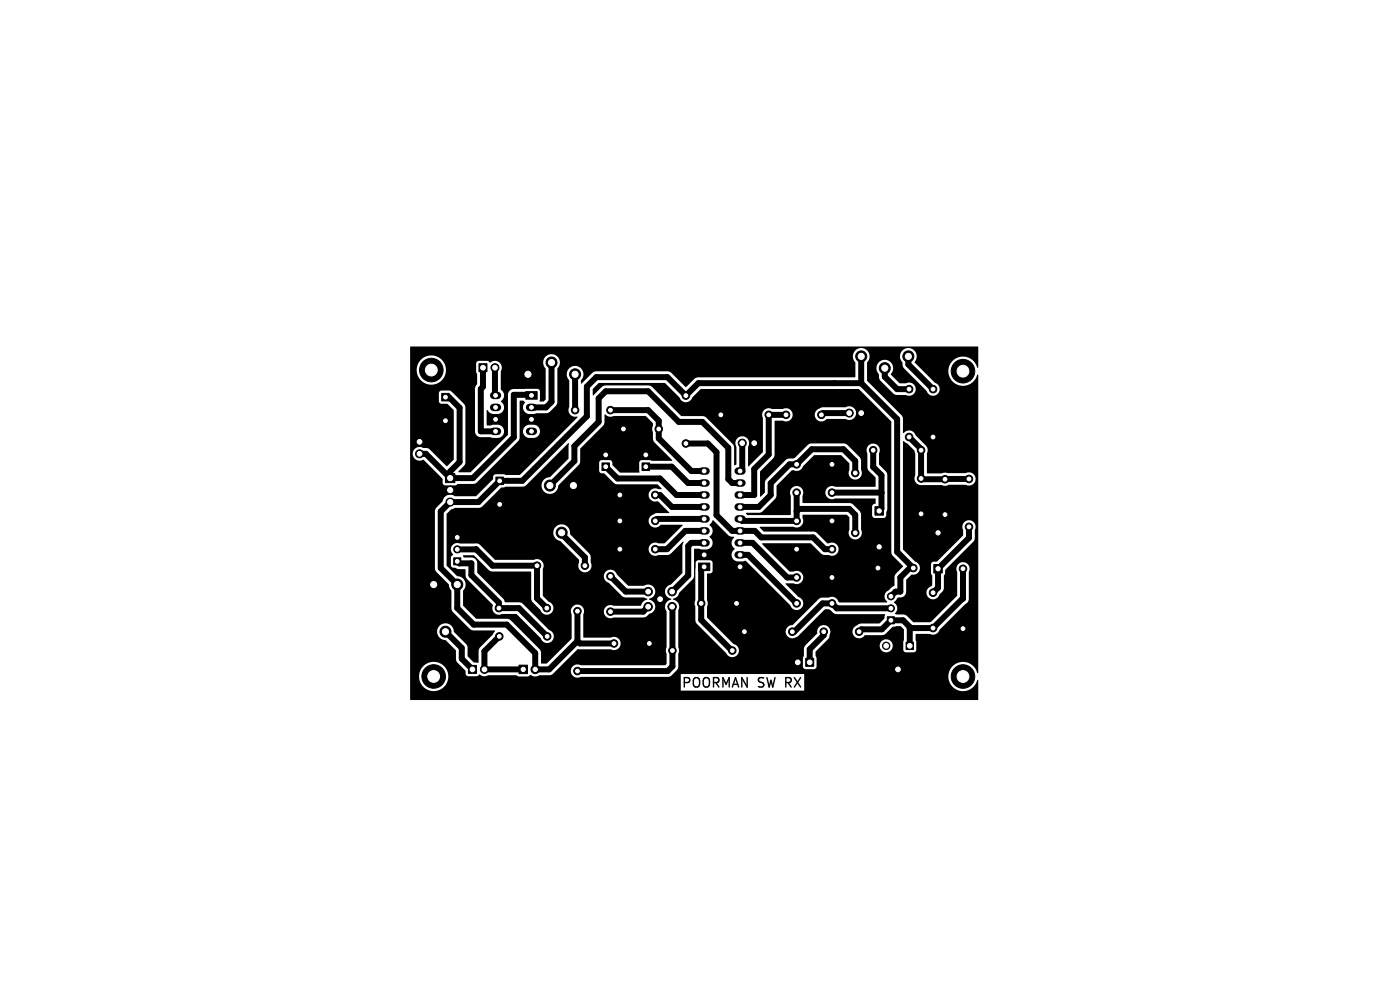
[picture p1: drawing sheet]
<svg xmlns="http://www.w3.org/2000/svg" width="297mm" height="210mm" viewBox="0 0 297 210" stroke-linecap="round" stroke-linejoin="round" font-family="sans-serif">
<defs><g id="words">
<text font-size="2.8" x="144.5" y="146">POORMAN SW RX</text>
</g></defs>
<g fill="#000" stroke="#000" stroke-width=".21">
<path d="M101.6 77.1h1.7v1.7h-1.7zM88.2 92.9h1.7v1.7h-1.7zM93.7 83.4h1.6v1.7h-1.6zM111.6 83.1h2.4v1.6h-2.4zM127.7 98.2h1.6v1.6h-1.6zM136.2 98.2h1.6v1.6h-1.6zM159.2 93.1h1.7v1.7h-1.7zM181.9 86.8h1.7v1.7h-1.7zM96.3 118.3h1.5v1.5h-1.5zM94.5 100.5h2v1.9h-2zM105.2 101.2h1.6v1.6h-1.6zM148.2 119.4h2.4v1.6h-2.4z"/>
<path d="M185.6 107.5h1.8v1.8h-1.8zM139.1 126.2h1.8v1.8h-1.8zM188.3 130.8h1.5v1.5h-1.5zM192.2 136.2h1.6v1.6h-1.6zM198.1 119.8h1.8v1.7h-1.8zM99.4 141.2h1.7v1.7h-1.7zM110.1 141.1h1.8v1.8h-1.8zM170.9 139.6h1.7v1.7h-1.7z"/>
<circle cx="91.5" cy="78.5" r="2.5"/>
<circle cx="105" cy="78" r=".85"/>
<circle cx="112" cy="79.4" r="1.17"/>
<circle cx="117" cy="76.9" r="1.17"/>
<circle cx="122" cy="79.4" r="1.17"/>
<circle cx="182.7" cy="75.6" r="1.17"/>
<circle cx="187.7" cy="78.1" r="1.17"/>
<circle cx="192.7" cy="75.6" r="1.17"/>
<circle cx="204.3" cy="78.7" r="2.5"/>
<circle cx="89" cy="96.3" r=".85"/>
<circle cx="94.5" cy="89.2" r=".8"/>
<circle cx="122" cy="87" r=".8"/>
<circle cx="128.5" cy="96.5" r=".8"/>
<circle cx="129.5" cy="87" r=".8"/>
<circle cx="132.3" cy="91" r=".8"/>
<circle cx="137" cy="96.5" r=".8"/>
<circle cx="139.8" cy="91" r=".8"/>
<circle cx="145.5" cy="83.9" r=".8"/>
<circle cx="145.5" cy="94.1" r=".8"/>
<circle cx="152.9" cy="88" r=".8"/>
<circle cx="157.5" cy="94" r=".85"/>
<circle cx="163.1" cy="88" r=".8"/>
<circle cx="166.8" cy="88" r=".8"/>
<circle cx="169" cy="98.5" r=".8"/>
<circle cx="174.3" cy="88" r=".8"/>
<circle cx="176.5" cy="98.5" r=".8"/>
<circle cx="180.2" cy="87.6" r=".85"/>
<circle cx="185.2" cy="95.5" r=".8"/>
<circle cx="192.9" cy="92.7" r=".8"/>
<circle cx="192.9" cy="82.5" r=".8"/>
<circle cx="195.4" cy="95.5" r=".8"/>
<circle cx="197.9" cy="82.5" r=".8"/>
<circle cx="197.9" cy="92.7" r=".8"/>
<circle cx="97" cy="114" r=".75"/>
<circle cx="97" cy="116.5" r=".75"/>
<circle cx="106" cy="107" r=".8"/>
<circle cx="113.9" cy="120" r=".8"/>
<circle cx="116.7" cy="103" r="1.17"/>
<circle cx="119.2" cy="113" r="1.17"/>
<circle cx="121.7" cy="103" r="1.17"/>
<circle cx="124.1" cy="120" r=".8"/>
<circle cx="131.5" cy="116.5" r=".8"/>
<circle cx="131.5" cy="110.5" r=".8"/>
<circle cx="131.5" cy="105" r=".8"/>
<circle cx="139" cy="116.5" r=".8"/>
<circle cx="139" cy="110.5" r=".8"/>
<circle cx="139" cy="105" r=".8"/>
<circle cx="169" cy="116.5" r=".8"/>
<circle cx="169" cy="110.5" r=".8"/>
<circle cx="169" cy="104.5" r=".8"/>
<circle cx="176.5" cy="116.5" r=".8"/>
<circle cx="176.5" cy="110.5" r=".8"/>
<circle cx="176.5" cy="104.5" r=".8"/>
<circle cx="181.4" cy="113" r=".8"/>
<circle cx="181.4" cy="100.3" r=".8"/>
<circle cx="186.5" cy="116" r=".9"/>
<circle cx="195.4" cy="101.5" r=".8"/>
<circle cx="195.4" cy="109" r=".8"/>
<circle cx="199" cy="113" r=".9"/>
<circle cx="200.5" cy="101.7" r=".8"/>
<circle cx="200.5" cy="109.2" r=".8"/>
<circle cx="205.6" cy="111.8" r=".8"/>
<circle cx="205.6" cy="101.6" r=".8"/>
<circle cx="92" cy="124" r="1.17"/>
<circle cx="94.5" cy="134" r="1.17"/>
<circle cx="97" cy="124" r="1.17"/>
<circle cx="105.8" cy="129" r=".8"/>
<circle cx="105.9" cy="135" r=".8"/>
<circle cx="116" cy="129" r=".8"/>
<circle cx="116.1" cy="135" r=".8"/>
<circle cx="122.5" cy="129.6" r=".8"/>
<circle cx="129.5" cy="122.2" r=".8"/>
<circle cx="129.5" cy="129.7" r=".8"/>
<circle cx="130.3" cy="136.5" r=".8"/>
<circle cx="137.5" cy="128.7" r=".9"/>
<circle cx="137.5" cy="125.5" r=".9"/>
<circle cx="137.8" cy="136.5" r=".8"/>
<circle cx="142.6" cy="128.7" r=".9"/>
<circle cx="142.6" cy="125.5" r=".9"/>
<circle cx="142.7" cy="138" r=".8"/>
<circle cx="148.8" cy="128" r=".8"/>
<circle cx="155.4" cy="138" r=".8"/>
<circle cx="156.3" cy="128" r=".8"/>
<circle cx="157.9" cy="134" r=".8"/>
<circle cx="168.1" cy="134" r=".8"/>
<circle cx="169" cy="122.5" r=".8"/>
<circle cx="169" cy="128" r=".8"/>
<circle cx="174.8" cy="134" r=".8"/>
<circle cx="176.5" cy="122.5" r=".8"/>
<circle cx="176.5" cy="128" r=".8"/>
<circle cx="182.3" cy="134" r=".8"/>
<circle cx="186.3" cy="120.5" r=".8"/>
<circle cx="188" cy="137" r=".78"/>
<circle cx="189" cy="129" r=".75"/>
<circle cx="189" cy="126.5" r=".75"/>
<circle cx="193.8" cy="120.5" r=".8"/>
<circle cx="197.9" cy="133.2" r=".8"/>
<circle cx="197.9" cy="125.7" r=".8"/>
<circle cx="204.3" cy="133.3" r=".8"/>
<circle cx="204.3" cy="120.6" r=".8"/>
<circle cx="92" cy="143.5" r="2.5"/>
<circle cx="102.8" cy="142" r=".85"/>
<circle cx="113.5" cy="142" r=".9"/>
<circle cx="122.5" cy="142.3" r=".8"/>
<circle cx="169.2" cy="140.5" r=".85"/>
<circle cx="190.5" cy="142" r=".78"/>
<circle cx="204.3" cy="143.5" r="2.5"/>
</g>
<path d="M95.5 104h.1M95.5 106.5h.1" fill="none" stroke="#000" stroke-width="1.9"/>
<g fill="none" stroke="#000" stroke-width="1.6">
<path d="M104.7 86.4h.8M104.7 89h.8M104.7 91.5h.8M104.7 83.9h.8M112.4 86.4h.8M112.4 89h.8M112.4 91.5h.8M149 99.9h.8M156.6 99.9h.8M149 117.7h.8M149 115.2h.8M149 112.6h.8"/>
<path d="M149 110.1h.8M149 107.5h.8M149 105h.8M149 102.5h.8M156.6 117.7h.8M156.6 115.2h.8M156.6 112.6h.8M156.6 110.1h.8M156.6 107.5h.8M156.6 105h.8M156.6 102.5h.8M156.6 120.2h.8"/>
</g>
<g fill="none" stroke="#000" stroke-width="1.3">
<path d="M102.5 78v4l-.5 .5v9h3.1M105 78v5.7l.1 .2M117 76.9v8.4l-1.2 1.1h-3M122 79.4v7.6M182.7 75.6v5.7M187.7 78.1v1.8l2.6 2.7h2.6M192.7 75.6v1.7l5.2 5.3M89 96.3h1.3l5.2 5.1M94.5 84.3h.8l2.2 2.2v11.5l-2 2v1.4M112.8 83.9l-.6-.2h-3.2v9l-8.7 8.7h-4.8M128.5 99l2.5 2.5h9l3.5 3.5h5.9M129.5 87h8l2.3 2.3v3.7l6.9 6.9h2.7"/>
<path d="M137 99h5.5l3.5 3.5h3.4M145.5 94.1h4.7l1.8 1.8v13.4l3.3 3.3h4.8l1.4 1.4h11l2.5 2.5h1.5M157.5 94v5.5l-.5 .4M166.8 88h-3.7v8.4l-3.1 3.1v5.5h-3M180.2 87.6h-5.6l-.3 .4M182.7 81.3l7.6 7.6v28.2l3.5 3.4h-.8l-2 2v3h-1l-1 1M182.7 81.3h-34.6l-2.6 2.6-3.9-3.9h-15.1l-2 2v6.3l-13.7 13.7h-4.8l-4.5 4.5h-6l-2 2v12l3.5 3.5v5l3.5 3.5h7l6 6v3.5h3l6-6M185.2 95.5v3.6l1.8 1.7v7.1l-.5 .5M192.9 92.7l2.5 2.6v6.2l.2 .2 10-.1M97 116.5h4M97 119.1l.4 .4h2.6v2.5l5.8 5.8v1.2h4.3l6 6M101 116.5l3.5 3.5h9.4v6.9l2.1 2.1"/>
<path d="M101 116.5h.1M119.4 113.5l4.7 4.7v1.8M139 105h1l2.5 2.5h6.9M149.4 115.2h-2.7l-.7 .6v6.3l-3.4 3.4M149.4 112.6h-4l-3.9 3.9h-2.5M149.4 110.1h-10l-.4 .4M157 117.7h1.7l10.3 10.3M157 115.2h2.7l7.3 7.3h2M157 102.5h-1.7l-.8-.9v-6.6l-5.5-5.5h-5l-6.5-6.5h-9l-1.5 1.5v5l-5.1 5.2v3.1l-5.2 5.2M169 108.5l.6-.5h10.6l1.2 1.2v3.8M169 104.5v6h-11.6l-.4-.4M176.5 104.5h10.5"/>
<path d="M181.4 100.3v-2.5l-2.5-2.5h-6.7l-3.2 3.2h-1.5l-4 4v2.5l-2.5 2.5h-4M205.6 111.8v2.3l-6.6 6.6v4l-1.1 1M94.5 134l3.5 3.5v2.2l2.2 2.3M105.9 135l-3.1 3.2v3.8h8.2M122.5 129.6v6.4M122.5 136l.5 .5h7.3M129.5 122.2l3.3 3.3h4.7M137.5 128.7l-1 1.1h-7M142.6 128.7l.1 12.6-1 1h-19.2M149.4 120.2l-.6 .7v10.6l6.6 6.5M174.8 134v.8l-3 2.9v2.8M182.3 134l.5-.5h4.3l1.9-1.9h2.6l1.4 1.4v4"/>
<path d="M189 129h-11.5l-1-1h-2l-6 6h-.4M204.3 120.7v6.3l-6.4 6.2h-4.8l-.1 .2"/>
</g>
<path d="M87.1 73.5h120.3l.1 .1v4.3l-.1 .1a3.1 3.1 0 0 0-4.3-2.2 3.1 3.1 0 0 0-1.2 4.7 3.1 3.1 0 0 0 4.8 .2l.8-1.2v3.1h-8.2a1.45 1.45 0 0 0-1-1.4l-4.3-4.3a1.81 1.81 0 0 0 0-2.6 1.81 1.81 0 0 0-2.6 .1 1.81 1.81 0 0 0 .1 2.5v.7l.3 .5 4.4 4.5h-1.9a1.42 1.42 0 0 0-2.1-1.3h-1.4l-1.8-1.8a2.05 2.05 0 0 0-.4-2.9 1.8 1.8 0 0 0-2.3 .5 1.8 1.8 0 0 0 .2 2.3v.8l.3 .5 2.7 2.8 .7 .3h2a1.4 1.4 0 0 0 2.1-1.2h1.9l.4 .3a1.41 1.41 0 0 0 1.5 1 1.41 1.41 0 0 0 1.2-1.3h8.2v19h-.5l-.1-.2a1.42 1.42 0 0 0-2-1l-4.5-.1-.6 .1h-3.1l-.1-4.2a1.46 1.46 0 0 0-.3-1.8l-2.1-2.1a1.5 1.5 0 0 0-2.6-.4v-3.1l-.2-.5-7.4-7.5-.1-3.9a1.79 1.79 0 0 0 .1-2.5 1.79 1.79 0 0 0-2.6-.1 1.79 1.79 0 0 0 .1 2.6h-62.7v-.3a1.79 1.79 0 0 0-2.6-1.3 1.79 1.79 0 0 0-.4 2.9v6.5l-.5 .5-.8-.1v-2.2l-.4-.4h-5.4a1.23 1.23 0 0 0-.9 1.3h-.9l-.2-.7-.4-.4-.1-3.9a1.52 1.52 0 0 0-.3-2 1.52 1.52 0 0 0-2 .1l-.5-.4-2.1 .1-.3 .4v1.5h-6.4a3.1 3.1 0 0 0-4.5-2.7 3.1 3.1 0 0 0-.3 5.3 3.1 3.1 0 0 0 4.8-2.3v-.3h6.4v.5l.2 .4v2.1l-.4 .9v9.2a1.24 1.24 0 0 0 1.1 1.1l3.7 .2a1.4 1.4 0 0 0 1.3-1.4 1.4 1.4 0 0 0-1.3-1.4l-2.3 .1-.1-3.2h.2l.8 .7 1.4 .1a1.48 1.48 0 0 0 1.3-1.1 1.48 1.48 0 0 0-.6-1.6l.5-.7 .1-.6h.9v8.4l-8 8-2.6-.1 1.2-1.3 .3-.7v-11.7l-.3-.7-2.8-2.8-1.9-.1-.4 .2-.2 .4v1.7l.2 .4 .2 .1 1.4 .1 1.4 1.4v10.4l-1.5 1.4-3.6-3.6-.6-.2-.8-.1a1.5 1.5 0 0 0-2.3 1.4 1.5 1.5 0 0 0 2.4 1.1l4 4v1l.3 .4 2.3 .1 .6-.3h3.3l.6-.2 9.1-9.1 .1-.6v-7.7l.8-.1 .4 .4a1.42 1.42 0 0 0-.4 1.5 1.42 1.42 0 0 0 1.2 .9l4.1-.2 1.8-1.7 .1-.6v-7.1l.4-.5 .2-.8h62.7v3l-.2 .1h-33.3l-.7 .3-1.8 1.8-3.1-3-.5-.3h-15.5l-.7 .3-2.3 2.3-.2-.1v-.6a1.8 1.8 0 0 0 .1-2.5 1.8 1.8 0 0 0-2.6 0 1.8 1.8 0 0 0 .1 2.5v5.7a1.45 1.45 0 0 0 .2 1.5 1.45 1.45 0 0 0 1.5 .5v.2l-2.8 2.8h-5.1l-.1-.2a1.41 1.41 0 0 0-1.2-1.1h-1.2a1.4 1.4 0 0 0-1.1 1.5 1.4 1.4 0 0 0 1.2 1.3h1.1l.6-.2 .5-.5 .2-.8h5.1l-9.4 9.3-5.3-.1-.3 .3-.1 .8-3.6 3.5-4.5 .1a1.66 1.66 0 0 0-2.6 1.1l-1.3 1.3-.3 .7 .1 12.6 2.8 2.9 .2 .9 .4 .5v3.8l.3 .7 3.9 3.8 5 .2-.4 .8-2.9 2.9-.2 .6-.1 2.5-.9-.1-1.3-1.3v-1.8l-.2-.6-2.7-2.7a1.79 1.79 0 0 0-1.8-1.9 1.79 1.79 0 0 0-1.8 1.8 1.79 1.79 0 0 0 1.9 1.8l2.1 2.2 .1 2.2 2 2.1 .1 1 .4 .2h1.8l.6-.4a1.55 1.55 0 0 0 1.9 .1h5.9l.6 .3h-15a3.1 3.1 0 0 0-4.5-2.7 3.1 3.1 0 0 0-.3 5.3 3.1 3.1 0 0 0 4.8-2.3v-.3h16.8l.6-.4a1.6 1.6 0 0 0 1.9 .1h2.2l.5-.1 5.5-5.4h7a1.41 1.41 0 0 0 2.1-1.2 1.41 1.41 0 0 0-2.1-1.2h-5.8l-.1-5a1.41 1.41 0 0 0-1.2-2.1 1.41 1.41 0 0 0-1.2 2.1v4.7h-3.8a1.45 1.45 0 0 0-1-1.4l-5.8-5.7-.5-.1-3.1-.1-.3-.7-5.5-5.5-.1-2.1-.3-.7-.6-.4h-1.9l-.2-.5h2.4l3.1 3.1 .5 .3h8.4l.1 6 .3 .5 1.7 1.7a1.41 1.41 0 0 0 2.3 .6 1.41 1.41 0 0 0-.6-2.4l-1.2-1.2v-5.7a1.42 1.42 0 0 0-.3-1.7 1.42 1.42 0 0 0-1.7-.2h-8.2l-3.5-3.4-4-.1a1.38 1.38 0 0 0-1.7 .6 1.38 1.38 0 0 0 .3 1.7l-.4 .6v1.7a.68 .68 0 0 0 .9 .5l.5 .3 1.6 .1 .1 1.3 .3 .7 5.4 5.5a1.46 1.46 0 0 0 .3 1.7 1.46 1.46 0 0 0 1.7 .2l3.1 .1 5.1 5.1a1.41 1.41 0 0 0 1.6 1 1.41 1.41 0 0 0 1.2-1.4h3.8v.5l-5.3 5.2-1.1 .1-.1-2.4-.2-.5-6.5-6.5-.5-.1-6.6-.1-2.7-2.7-.1-3.2a1.83 1.83 0 0 0 .4-2 1.83 1.83 0 0 0-1.7-1.1l-2.2-2.3 .1-10.9 .9-.9 .8-.4 5.5-.1 4.3-4.2 1-.2h3.6l.5-.1 9.2-9.1v3.3l-3.9 3.9a1.8 1.8 0 0 0-1.8 1.8 1.8 1.8 0 0 0 1.8 1.8 1.8 1.8 0 0 0 1.8-1.9l4.4-4.5 .2-.5v-2.7l4.8-4.9 .3-.7v-1.6l.3-.1a1.43 1.43 0 0 0 1.7 .3l6.8 .1 1.5 1.4-.2 1.3 .4 2.6 3.9 4.1-4.3 .1-.5-.2h-1.8l-.4 .4v2.2l-4 .1-1.7-1.6v-.7l-.3-.3-2.1-.1-.4 .4 .1 2.1 .3 .3h.7l2 2 .5 .3h8.8l.9 1h-.8a1.43 1.43 0 0 0-2 1.3 1.43 1.43 0 0 0 2 1.3l2.4 2.5h-2.7l-.5 .2a1.45 1.45 0 0 0-1 2.2 1.45 1.45 0 0 0 2.4 .1h4.5l.1 .1-3.8 3.8h-1.4a1.41 1.41 0 0 0-2 1.3 1.41 1.41 0 0 0 2.1 1.2h1.9l.5-.1 2.7-2.7 .2 .1-.2 .7v4.3h-19.3l-.4-2.4-4.2-4.3a1.79 1.79 0 0 0-1.4-2.1 1.79 1.79 0 0 0-2.1 1.5 1.79 1.79 0 0 0 1.5 2.1l3.9 3.9v.6a1.41 1.41 0 0 0 .9 2.1 1.41 1.41 0 0 0 1.8-1.4h19.3l-.1 1.6-2.5 2.4a1.53 1.53 0 0 0-1.1 1.5h-2.1v-.2a1.53 1.53 0 0 0-2.4-1h-3.3l-2.4-2.4a1.41 1.41 0 0 0-2.4-.6 1.41 1.41 0 0 0 .6 2.3l3.2 3 4.3 .1 .7 .3-.1 .2a1.91 1.91 0 0 0-1.3 1.3h-5.8a1.41 1.41 0 0 0-2 1.3 1.41 1.41 0 0 0 2.1 1.2h6.3l.6-.2 .6-.6a1.55 1.55 0 0 0 1.3-1.6 1.55 1.55 0 0 0-1.3-1.5l.6-.3a1.49 1.49 0 0 0 .7-1.3h2.1a1.71 1.71 0 0 0 1.3 1.6v.1a1.55 1.55 0 0 0-1 2.5v7.7a1.49 1.49 0 0 0 0 1.3v2.1l-.3 .3h-18a1.41 1.41 0 0 0-2 1.3 1.41 1.41 0 0 0 2.1 1.2h18.7l.6-.3 1.3-1.5 .1-3.2a1.45 1.45 0 0 0 0-1.3v-7.9a1.58 1.58 0 0 0-1.2-2.3l.9-.5 .5-.9 3-3.1 .1-6.1 1.1-.1 1.6 .2a1.48 1.48 0 0 0 1.3-1.2 1.48 1.48 0 0 0-.7-1.6 1.53 1.53 0 0 0 0-2.5l.8-1 3.2 3.3 1.3 .4a1.6 1.6 0 0 0 .1 2.5 1.42 1.42 0 0 0-.7 1.5 1.42 1.42 0 0 0 1.3 1.1l1.7-.1 9.4 9.4a1.41 1.41 0 0 0 2.4 .6 1.41 1.41 0 0 0-.6-2.4l-2.8-2.8 .2-.1h1.5a1.41 1.41 0 0 0 2.1-1.2 1.41 1.41 0 0 0-2.1-1.2l-.8-.1-5.8-5.8v-.1l10.3-.1 2.4 2.4 .5 .1 1 .1a1.41 1.41 0 0 0 2-1.3 1.41 1.41 0 0 0-2.1-1.2l-.3-.1-2.2-2.1-.5-.3h-10.7l-.9-.9 .1-.2h7a1.42 1.42 0 0 0 1.7-.2 1.42 1.42 0 0 0 .2-1.7l.2-.6h9.2l.6 .6v2.6a1.41 1.41 0 0 0 1.3 2 1.41 1.41 0 0 0 1.2-2.1l-.1-3.6-1.8-1.8-.5-.2h-9.9l-.2-.1v-1.4a1.41 1.41 0 0 0-1.2-2.1 1.41 1.41 0 0 0-1.2 2.1l-.1 4-9.1 .1-.4-.4 .2-.1h2.7l.7-.3 2.8-2.9 .1-.5 .1-2.1 3.2-3.2h.4a1.42 1.42 0 0 0 2-.9l2.4-2.4h5.6l1.8 1.8v1.3a1.41 1.41 0 0 0 1.2 2.1 1.41 1.41 0 0 0 1.3-2.1v-1.9l-.2-.6-3-2.9-.5-.1h-7.1l-.5 .3-2.8 2.7-1.4 .2-.5 .3-4.1 4.1-.3 .7v2.1l-1 .8-.1-5.3 2.8-2.8 .3-.5v-7.4h1.8a1.41 1.41 0 0 0 2.1-1.3 1.41 1.41 0 0 0-2.1-1.2l-2.4-.1a1.41 1.41 0 0 0-1.6 .3 1.41 1.41 0 0 0-.3 1.7v7.2l-3 3-.1-.1v-4a1.46 1.46 0 0 0-1.2-2.3 1.46 1.46 0 0 0-1.3 2.3v3.7l-.3 .2-.2-.1v-3.7l-.1-.5-5.8-5.8-.7-.3-4.6-.1-6.5-6.3-9.8-.1-.5 .3-1.8 1.8-.2-.1v-1.2l1.4-1.4h13.9l3.1 3.1a1.42 1.42 0 0 0 1.4 1 1.42 1.42 0 0 0 1.4-1l1.8-1.8h33.4l5.2 5.1h-5.7v-.2a1.47 1.47 0 0 0-2.2-1h-5a1.62 1.62 0 0 0-1.3 2.4 1.47 1.47 0 0 0 2.3 .1h4a1.46 1.46 0 0 0 2.2-1.3h5.7l1.8 1.8v11.3h-.9l-.3-.7-1.4-1.4v-2.4a1.41 1.41 0 0 0-1.3-2.1 1.41 1.41 0 0 0-1.2 2.1v3.1l.3 .6 1.4 1.4v1.9h-8.6a1.41 1.41 0 0 0-2 1.3 1.41 1.41 0 0 0 2.1 1.2h8.4l.2 .2v.9l-.2 .1a.59 .59 0 0 0-.6 .5v1.9l.3 .5 2.2 .1 .4-.3 .3-1.6v-7.3h.9v16.5l.3 .7 2.2 2.3-1.7 1.8-.2 2.3-.5 .3-.7 .6a1.45 1.45 0 0 0-.3 2.5l-10.1 .1-.2-.2a1.44 1.44 0 0 0-2.1-.8h-1.4l-.7 .3-5.5 5.5a1.44 1.44 0 0 0-1.4 2 1.44 1.44 0 0 0 2.3 .5l6-5.9 1 .1 .8 .8 .5 .2h10.4l-.2 .9-1 1-3.9 .1-.8 .3a1.44 1.44 0 0 0-1.1 1.4h-4.6l-.1-.2a1.43 1.43 0 0 0-1.7-1.2 1.43 1.43 0 0 0-1.1 1.8l-2.5 2.5-.2 .5-.1 .6h-13.7a1.45 1.45 0 0 0-1.2-1.4l-5.6-5.6v-2.3a1.52 1.52 0 0 0 0-1.4v-5.5l.7-.2 .4-.3 .1-2-.5-.4h-2.7l-.4 .4-.1 1.5v6.5l-.2 .7 .2 .7v3.1l.3 .5 6.3 6.2a1.41 1.41 0 0 0 1.5 .9 1.41 1.41 0 0 0 1.2-1.4h13.7v1.1l-.2 .5 .1 2.1 .5 .3 1.9-.1 .3-.1 .1-.4v-1.8l-.2-.5v-.8l2.7-2.7 .5-1.6h4.6a1.44 1.44 0 0 0 1.1 1.4 1.44 1.44 0 0 0 1.6-.7h3.9l.5-.3 1.5-1.4 1.6-.2 .8 .8-.2 3.4h-2.2v-.2a1.39 1.39 0 0 0-2.2-.9 1.39 1.39 0 0 0 .2 2.3 1.39 1.39 0 0 0 2-1.2h2.2v.9l.3 .4 2 .1 .3-.2 .2-.4-.2-3.3h3.1a1.44 1.44 0 0 0 2-.9l6.1-6.1 .1-6.2a1.41 1.41 0 0 0-1.2-2.1 1.41 1.41 0 0 0-1.2 2.1v5l-5.5 5.6-.3 .1h-3.5l-1.7-1.6-2-.1-.2-.2a1.54 1.54 0 0 0-.3-2.4l.3-.2a1.17 1.17 0 0 1 1.2-.8 1.24 1.24 0 0 0 1.1-1.1v-2.6l1.1-1.1a1.44 1.44 0 0 0 1.8-1 1.44 1.44 0 0 0-1-1.8l-2.5-2.6v-22.9l.9 .5 1.5 1.5 .2 .6v4.6a1.42 1.42 0 0 0 1.4 2.1h4.3a1.51 1.51 0 0 0 1.4-.1l3.6 .1a1.4 1.4 0 0 0 2.1-1.3h.5v10.2h-.5l-.1-.3a1.41 1.41 0 0 0-1.8-1.1 1.41 1.41 0 0 0-.8 2.1v1.1l-5.5 5.5-.9 .1-.3 .2-.1 2.2 .3 .5v2l-.2 .3a1.41 1.41 0 0 0-.6 2.3 1.41 1.41 0 0 0 2.3-.6 1.93 1.93 0 0 0 .9-1.2v-2.8l.3-.4v-.8l6-6 .3-.7v-1.7l.2-.7h.5v30.9l-.2 .1a3.1 3.1 0 0 0-5.2-1.5 3.1 3.1 0 0 0 1.4 5.2h-32.9v-3.5h-26.2v3.5h59.1a3.2 3.2 0 0 0 3.9-2.3l.1 .1v4.1l-.1 .1h-120.3z" fill="#000"/>
<g fill="#fff" stroke="#fff" stroke-width=".21">
<circle cx="131.5" cy="105" r=".4"/>
<circle cx="139" cy="105" r=".4"/>
<circle cx="122" cy="79.4" r=".65"/>
<circle cx="117" cy="76.9" r=".65"/>
<circle cx="112" cy="79.4" r=".65"/>
<circle cx="95.5" cy="101.4" r=".55"/>
<circle cx="95.5" cy="104" r=".55"/>
<circle cx="95.5" cy="106.5" r=".55"/>
<circle cx="171.8" cy="140.5" r=".5"/>
<circle cx="169.2" cy="140.5" r=".5"/>
<circle cx="131.5" cy="116.5" r=".4"/>
<circle cx="139" cy="116.5" r=".4"/>
<circle cx="166.8" cy="88" r=".4"/>
<circle cx="174.3" cy="88" r=".4"/>
<circle cx="176.5" cy="104.5" r=".4"/>
<circle cx="169" cy="104.5" r=".4"/>
<circle cx="163.1" cy="88" r=".4"/>
<circle cx="152.9" cy="88" r=".4"/>
<circle cx="128.5" cy="99" r=".4"/>
<circle cx="128.5" cy="96.5" r=".4"/>
<circle cx="197.9" cy="133.2" r=".4"/>
<circle cx="197.9" cy="125.7" r=".4"/>
<circle cx="100.2" cy="142" r=".5"/>
<circle cx="102.8" cy="142" r=".5"/>
<circle cx="111" cy="142" r=".45"/>
<circle cx="113.5" cy="142" r=".45"/>
<circle cx="142.7" cy="138" r=".4"/>
<circle cx="155.4" cy="138" r=".4"/>
<circle cx="204.3" cy="120.7" r=".4"/>
<circle cx="204.3" cy="133.4" r=".4"/>
<circle cx="182.7" cy="87.6" r=".5"/>
<circle cx="180.2" cy="87.6" r=".5"/>
<circle cx="176.5" cy="122.5" r=".4"/>
<circle cx="169" cy="122.5" r=".4"/>
<circle cx="137.5" cy="125.5" r=".5"/>
<circle cx="137.5" cy="128.7" r=".5"/>
<circle cx="142.6" cy="128.7" r=".5"/>
<circle cx="142.6" cy="125.5" r=".5"/>
<circle cx="140" cy="127.1" r=".5"/>
<circle cx="124.1" cy="120" r=".4"/>
<circle cx="113.9" cy="120" r=".4"/>
<circle cx="131.5" cy="110.5" r=".4"/>
<circle cx="139" cy="110.5" r=".4"/>
<circle cx="149.4" cy="120.2" r=".4"/>
<circle cx="149.4" cy="117.7" r=".4"/>
<circle cx="149.4" cy="115.2" r=".4"/>
<circle cx="149.4" cy="112.6" r=".4"/>
<circle cx="149.4" cy="110.1" r=".4"/>
<circle cx="149.4" cy="107.5" r=".4"/>
<circle cx="149.4" cy="105" r=".4"/>
<circle cx="149.4" cy="102.5" r=".4"/>
<circle cx="149.4" cy="99.9" r=".4"/>
<circle cx="157" cy="99.9" r=".4"/>
<circle cx="157" cy="102.5" r=".4"/>
<circle cx="157" cy="105" r=".4"/>
<circle cx="157" cy="107.5" r=".4"/>
<circle cx="157" cy="110.1" r=".4"/>
<circle cx="157" cy="112.6" r=".4"/>
<circle cx="157" cy="115.2" r=".4"/>
<circle cx="157" cy="117.7" r=".4"/>
<circle cx="157" cy="120.2" r=".4"/>
<circle cx="176.5" cy="116.5" r=".4"/>
<circle cx="169" cy="116.5" r=".4"/>
<circle cx="193" cy="137" r=".5"/>
<circle cx="190.5" cy="142" r=".5"/>
<circle cx="188" cy="137" r=".5"/>
<circle cx="97" cy="124" r=".65"/>
<circle cx="94.5" cy="134" r=".65"/>
<circle cx="92" cy="124" r=".65"/>
<circle cx="204.3" cy="78.7" r="1.25"/>
<circle cx="204.3" cy="143.5" r="1.25"/>
<circle cx="130.3" cy="136.5" r=".4"/>
<circle cx="137.8" cy="136.5" r=".4"/>
<circle cx="112.8" cy="83.9" r=".4"/>
<circle cx="112.8" cy="86.4" r=".4"/>
<circle cx="112.8" cy="89" r=".4"/>
<circle cx="112.8" cy="91.5" r=".4"/>
<circle cx="105.1" cy="91.5" r=".4"/>
<circle cx="105.1" cy="89" r=".4"/>
<circle cx="105.1" cy="86.4" r=".4"/>
<circle cx="105.1" cy="83.9" r=".4"/>
<circle cx="200.5" cy="101.7" r=".4"/>
<circle cx="200.5" cy="109.2" r=".4"/>
<circle cx="116.1" cy="135" r=".4"/>
<circle cx="105.9" cy="135" r=".4"/>
<circle cx="102.5" cy="78" r=".5"/>
<circle cx="105" cy="78" r=".5"/>
<circle cx="193.8" cy="120.5" r=".4"/>
<circle cx="186.3" cy="120.5" r=".4"/>
<circle cx="192.9" cy="92.7" r=".4"/>
<circle cx="192.9" cy="82.6" r=".4"/>
<circle cx="168.1" cy="134" r=".4"/>
<circle cx="157.9" cy="134" r=".4"/>
<circle cx="182.7" cy="75.6" r=".65"/>
<circle cx="187.7" cy="78.1" r=".65"/>
<circle cx="192.7" cy="75.6" r=".65"/>
<circle cx="176.5" cy="128" r=".4"/>
<circle cx="169" cy="128" r=".4"/>
<circle cx="181.4" cy="113" r=".4"/>
<circle cx="181.4" cy="100.3" r=".4"/>
<circle cx="189" cy="131.6" r=".4"/>
<circle cx="189" cy="129" r=".4"/>
<circle cx="189" cy="126.5" r=".4"/>
<circle cx="122.5" cy="129.6" r=".4"/>
<circle cx="122.5" cy="142.3" r=".4"/>
<circle cx="139.8" cy="91" r=".4"/>
<circle cx="132.3" cy="91" r=".4"/>
<circle cx="129.5" cy="87" r=".4"/>
<circle cx="122" cy="87" r=".4"/>
<circle cx="137" cy="99" r=".4"/>
<circle cx="137" cy="96.5" r=".4"/>
<circle cx="195.4" cy="101.5" r=".4"/>
<circle cx="195.4" cy="109" r=".4"/>
<circle cx="106" cy="102" r=".4"/>
<circle cx="106" cy="107" r=".4"/>
<circle cx="145.5" cy="83.9" r=".4"/>
<circle cx="145.5" cy="94.1" r=".4"/>
<circle cx="89" cy="93.7" r=".5"/>
<circle cx="89" cy="96.3" r=".5"/>
<circle cx="91.5" cy="78.5" r="1.25"/>
<circle cx="129.5" cy="122.2" r=".4"/>
<circle cx="129.5" cy="129.8" r=".4"/>
<circle cx="199" cy="120.7" r=".45"/>
<circle cx="199" cy="113" r=".45"/>
<circle cx="94.5" cy="84.3" r=".4"/>
<circle cx="94.5" cy="89.3" r=".4"/>
<circle cx="186.5" cy="108.4" r=".45"/>
<circle cx="186.5" cy="116" r=".45"/>
<circle cx="176.5" cy="110.5" r=".4"/>
<circle cx="169" cy="110.5" r=".4"/>
<circle cx="176.5" cy="98.5" r=".4"/>
<circle cx="169" cy="98.5" r=".4"/>
<circle cx="205.6" cy="111.8" r=".4"/>
<circle cx="205.6" cy="101.6" r=".4"/>
<circle cx="105.8" cy="129" r=".4"/>
<circle cx="116" cy="129" r=".4"/>
<circle cx="97" cy="119.1" r=".4"/>
<circle cx="97" cy="116.5" r=".4"/>
<circle cx="97" cy="114" r=".4"/>
<circle cx="121.7" cy="103" r=".65"/>
<circle cx="119.2" cy="113" r=".65"/>
<circle cx="116.7" cy="103" r=".65"/>
<circle cx="174.8" cy="134" r=".4"/>
<circle cx="182.3" cy="134" r=".4"/>
<circle cx="148.8" cy="128" r=".4"/>
<circle cx="156.3" cy="128" r=".4"/>
<circle cx="197.9" cy="82.6" r=".4"/>
<circle cx="197.9" cy="92.7" r=".4"/>
<circle cx="185.2" cy="95.5" r=".4"/>
<circle cx="195.4" cy="95.5" r=".4"/>
<circle cx="92" cy="143.5" r="1.25"/>
<circle cx="160" cy="94" r=".5"/>
<circle cx="157.5" cy="94" r=".5"/>
</g>
<use href="#words"/>
</svg>
